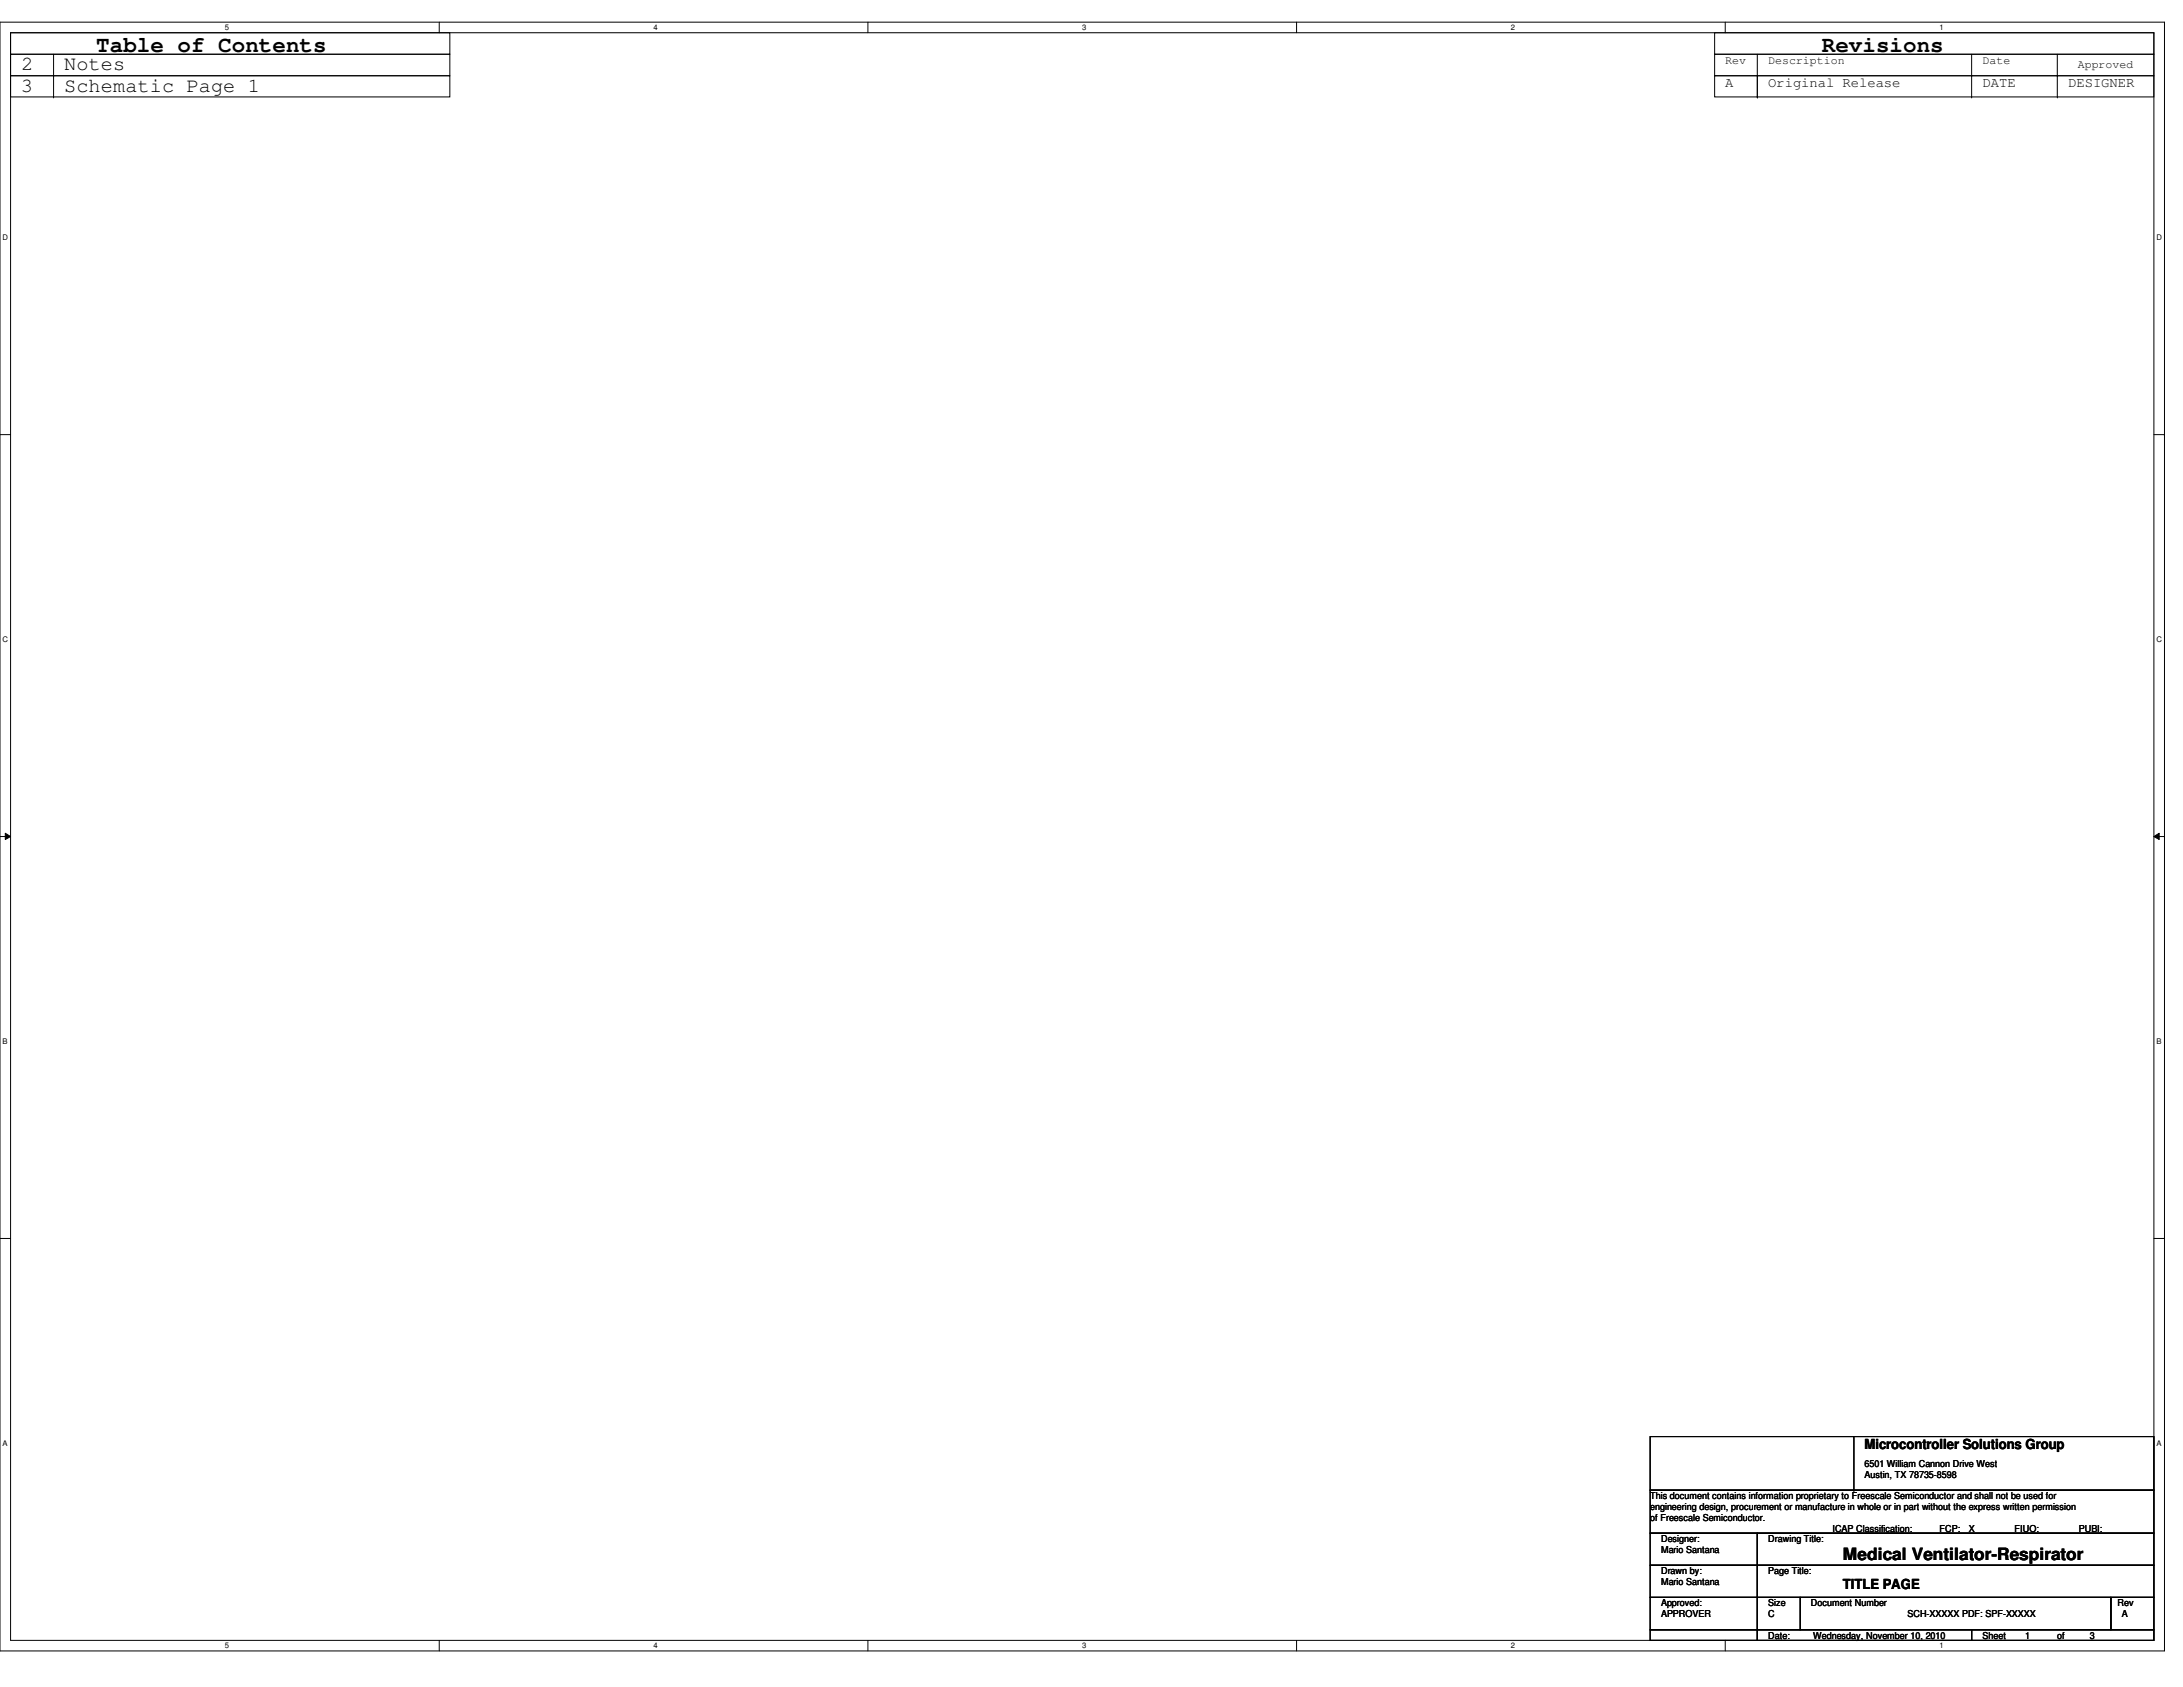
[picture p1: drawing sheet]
<svg xmlns="http://www.w3.org/2000/svg" width="279mm" height="216mm" viewBox="0 0 279 216" stroke-linecap="round" stroke-linejoin="round" font-family="sans-serif">
<defs><g id="words">
<g font-size="2.9">
<text x="12.3" y="6.6">Table of Contents</text>
<text x="233.2" y="6.6">Revisions</text>
</g>
<g font-size="2.6">
<text x="2.7" y="9">2</text>
<text x="2.7" y="11.8">3</text>
<text x="8.2" y="11.8">Schematic Page 1</text>
<text x="8.2" y="9">Notes</text>
</g>
<text font-size="2.2" x="235.9" y="199.6">Medical Ventilator-Respirator</text>
<g font-size="1.8">
<text x="220.8" y="11.1">A</text>
<text x="226.3" y="11.1">Original Release</text>
<text x="253.7" y="11.1">DATE</text>
<text x="264.7" y="11.1">DESIGNER</text>
<text x="238.6" y="185.5">Microcontroller Solutions Group</text>
<text x="235.9" y="203.4">TITLE PAGE</text>
</g>
<g font-size="1.5">
<text x="220.8" y="8.2">Rev</text>
<text x="226.3" y="8.2">Description</text>
<text x="253.7" y="8.2">Date</text>
<text x="265.9" y="8.7">Approved</text>
</g>
<g font-size="1.2">
<text x="211.2" y="191.9">This document contains information proprietary to Freescale Semiconductor and shall not be used for</text>
<text x="238.6" y="187.7">6501 William Cannon Drive West</text>
<text x="238.6" y="189.2">Austin, TX 78735-8598</text>
<text x="211.2" y="193.3">engineering design, procurement or manufacture in whole or in part without the express written permission</text>
<text x="211.2" y="194.6">of Freescale Semiconductor.</text>
<text x="212.6" y="197.4">Designer:</text>
<text x="226.3" y="197.4">Drawing Title:</text>
<text x="234.5" y="196">ICAP Classification:</text>
<text x="248.2" y="196">FCP:</text>
<text x="252" y="196">X</text>
<text x="257.9" y="196">FIUO:</text>
<text x="262.5" y="196">___</text>
<text x="266.1" y="196">PUBI:</text>
<text x="270.2" y="196">____</text>
<text x="212.6" y="201.5">Drawn by:</text>
<text x="212.6" y="198.7">Mario Santana</text>
<text x="212.6" y="202.9">Mario Santana</text>
<text x="226.3" y="201.5">Page Title:</text>
<text x="212.6" y="205.6">Approved:</text>
<text x="212.6" y="207">APPROVER</text>
<text x="226.3" y="205.6">Size</text>
<text x="226.3" y="209.7">Date:</text>
<text x="226.3" y="207">C</text>
<text x="231.8" y="205.6">Document Number</text>
<text x="232.1" y="209.7">Wednesday, November 10, 2010</text>
<text x="244.1" y="207">SCH-XXXXX PDF: SPF-XXXXX</text>
<text x="253.7" y="209.7">Sheet</text>
<text x="259.2" y="209.7">1</text>
<text x="263.3" y="209.7">of</text>
<text x="267.5" y="209.7">3</text>
<text x="271" y="205.6">Rev</text>
<text x="271.6" y="207">A</text>
</g>
<g font-size="1">
<text x="28.8" y="3.9">5</text>
<text x="83.7" y="3.9">4</text>
<text x="138.5" y="3.9">3</text>
<text x="193.4" y="3.9">2</text>
<text x="248.2" y="3.9">1</text>
<text x=".3" y="30.8">D</text>
<text x="276" y="30.8">D</text>
<text x=".3" y="82.2">C</text>
<text x="276" y="82.2">C</text>
<text x=".3" y="133.6">B</text>
<text x="276" y="133.6">B</text>
<text x=".3" y="185.1">A</text>
<text x="276" y="185.1">A</text>
<text x="28.8" y="210.9">5</text>
<text x="83.7" y="210.9">4</text>
<text x="138.5" y="210.9">3</text>
<text x="193.4" y="210.9">2</text>
<text x="248.2" y="210.9">1</text>
</g>
</g></defs>
<path d="M0 2.8h277v208.5h-277zM1.4 4.2h274.3v205.7h-274.3z" fill="none" stroke="#000" stroke-width=".13"/>
<g fill="#fff">
<path d="M28.8 3h.5v1.1h-.5z"/>
<path d="M28.8 210.1h.5v1.1h-.5z"/>
</g>
<path d="M56.2 2.8v1.4M56.2 209.9v1.4" fill="none" stroke="#000" stroke-width=".13"/>
<g fill="#fff">
<path d="M83.7 3h.5v1.1h-.5z"/>
<path d="M83.7 210.1h.5v1.1h-.5z"/>
</g>
<path d="M111.1 2.8v1.4M111.1 209.9v1.4" fill="none" stroke="#000" stroke-width=".13"/>
<g fill="#fff">
<path d="M138.5 3h.6v1.1h-.6z"/>
<path d="M138.5 210.1h.6v1.1h-.6z"/>
</g>
<path d="M165.9 2.8v1.4M165.9 209.9v1.4" fill="none" stroke="#000" stroke-width=".13"/>
<g fill="#fff">
<path d="M193.4 3h.5v1.1h-.5z"/>
<path d="M193.4 210.1h.5v1.1h-.5z"/>
</g>
<path d="M220.8 2.8v1.4M220.8 209.9v1.4" fill="none" stroke="#000" stroke-width=".13"/>
<g fill="#fff">
<path d="M248.2 3h.6v1.1h-.6z"/>
<path d="M248.2 210.1h.6v1.1h-.6z"/>
<path d="M.3 29.9h.8v1.1h-.8z"/>
<path d="M276 29.9h.7v1.1h-.7z"/>
<path d="M.3 81.3h.8v1.1h-.8z"/>
<path d="M276 81.3h.7v1.1h-.7z"/>
</g>
<path d="M0 55.6h1.4M275.7 55.6h1.3" fill="none" stroke="#000" stroke-width=".13"/>
<g fill="#fff">
<path d="M.3 132.8h.7v1.1h-.7z"/>
<path d="M276 132.8h.6v1.1h-.6z"/>
</g>
<path d="M0 107.1h1.4M.7 106.6l.7 .5-.7 .3zM275.7 107.1l.7-.5v.8zM275.7 107.1h1.3" fill="none" stroke="#000" stroke-width=".13"/>
<path d="M.7 106.6l.7 .5-.7 .3zM275.7 107.1l.7-.5v.8z" fill="#000"/>
<g fill="#fff">
<path d="M.3 184.2h.7v1.1h-.7z"/>
<path d="M276 184.2h.6v1.1h-.6z"/>
</g>
<g fill="none" stroke="#000" stroke-width=".13">
<path d="M1.4 6.9h56.2v2.8h-56.2zM1.4 4.2h56.2v2.7h-56.2zM1.4 9.7h56.2v2.7h-56.2zM6.9 12.4h.1M6.9 9.7h.1M6.9 6.9v5.5M219.5 4.2h56.2v2.7h-56.2zM219.5 6.9h56.2v2.8h-56.2zM219.5 9.7h56.2v2.7h-56.2zM224.9 9.7h.1M224.9 12.4h.1M224.9 6.9v5.5"/>
<path d="M252.3 9.7h.1M252.3 12.4h.1M252.3 6.9v5.5M263.3 9.7h.1M263.3 12.4h.1M263.3 6.9v5.5M0 158.5h1.4M275.7 158.5h1.3M211.2 196.2h13.7v4.1h-13.7zM211.2 190.7h64.5v5.5h-64.5zM211.2 183.9h64.5v6.8h-64.5zM224.9 196.2h50.8v4.1h-50.8z"/>
<path d="M237.3 190.7h.1M237.3 183.9v6.8M211.2 200.3h13.7v4.1h-13.7zM211.2 204.4h13.7v4.2h-13.7zM211.2 208.6h13.7v1.3h-13.7zM224.9 200.3h50.8v4.1h-50.8zM224.9 204.4h5.5v4.2h-5.5zM224.9 208.6h27.4v1.3h-27.4zM230.4 204.4h39.8v4.2h-39.8zM252.3 208.6h23.4v1.3h-23.4zM270.2 204.4h5.5v4.2h-5.5z"/>
</g>
<use href="#words"/>
</svg>
